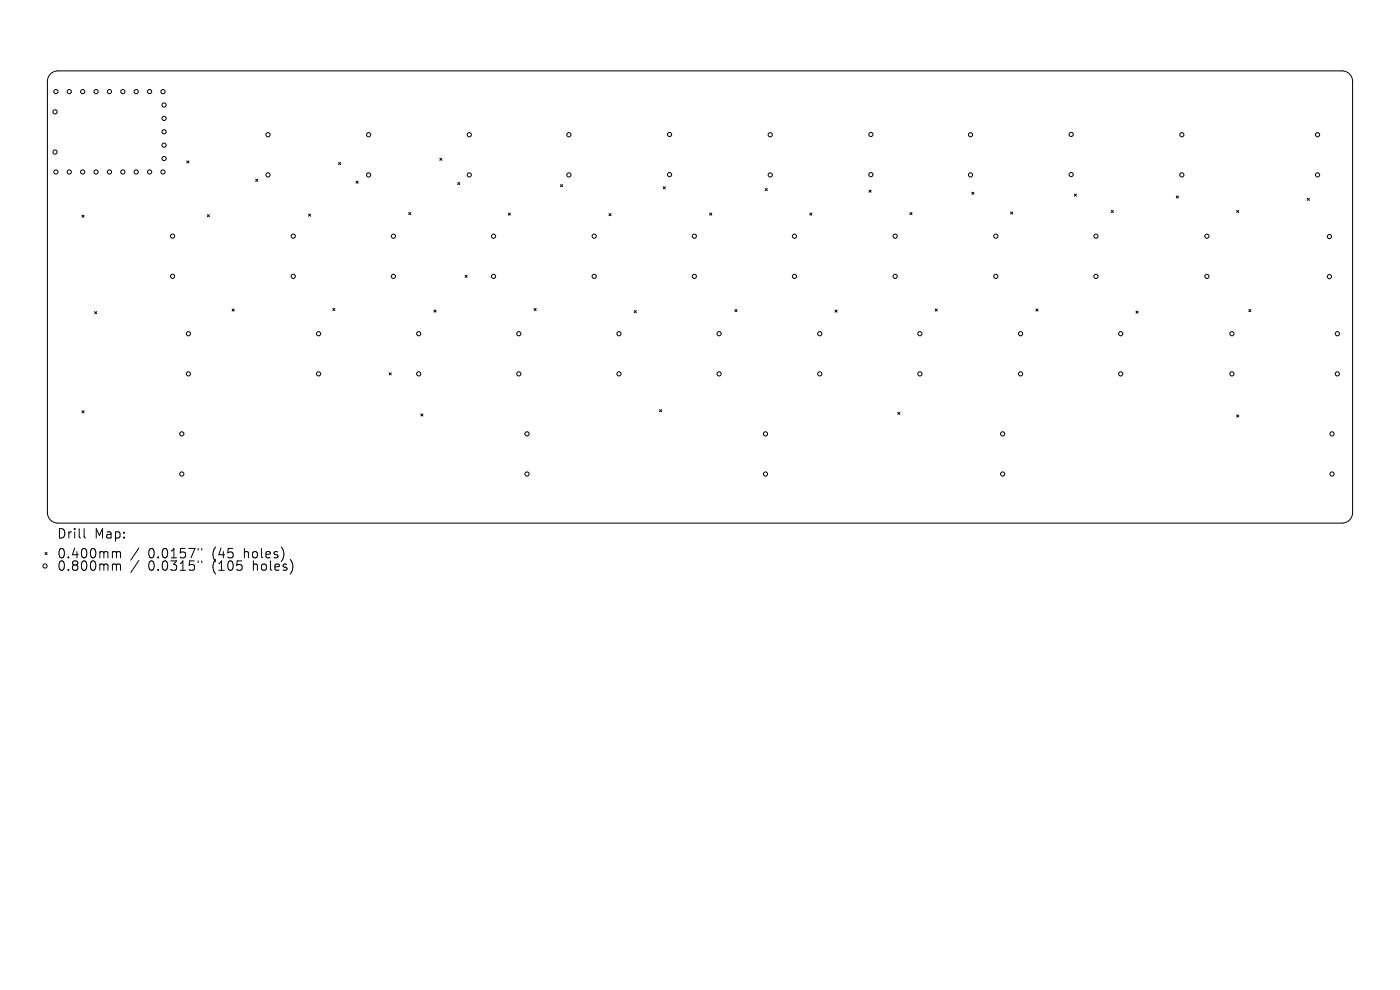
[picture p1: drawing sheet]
<svg xmlns="http://www.w3.org/2000/svg" width="297mm" height="210mm" viewBox="0 0 297 210" stroke-linecap="round" stroke-linejoin="round" font-family="sans-serif">
<defs><g id="words">
<g font-size="2.8">
<text x="12" y="114.5">Drill</text>
<text x="12" y="118.7">0.400mm</text>
<text x="20" y="114.5">Map:</text>
<text x="31.4" y="118.7">0.0157&quot;</text>
<text x="45.2" y="118.7">(45</text>
<text x="52" y="118.7">holes)</text>
<text x="12" y="121.4">0.800mm</text>
<text x="31.4" y="121.4">0.0315&quot;</text>
<text x="45.2" y="121.4">(105</text>
<text x="53.9" y="121.4">holes)</text>
</g>
</g></defs>
<g fill="none" stroke="#000" stroke-width=".21">
<path d="M10.7 15.7l.8-.5 .8-.2h272.4a2.24 2.24 0 0 1 2.2 2.3v91.4a2.24 2.24 0 0 1-2.2 2.3h-272.4a2.24 2.24 0 0 1-2.2-2.3v-91.4l.2-1zM39.6 34.1l.5 .5M40.1 34.1l-.5 .5M54.2 38l.5 .5M54.7 38l-.5 .5M71.8 34.5l.5 .4M72.3 34.5l-.5 .4M75.5 38.4l.5 .5M76 38.4l-.5 .5M93.3 33.6l.4 .4M93.7 33.6l-.4 .4M97.1 38.7l.4 .5"/>
<path d="M97.5 38.7l-.4 .5M118.9 39.2l.4 .4M119.3 39.2l-.4 .4M140.7 39.6l.4 .4M141.1 39.6l-.4 .4M162.3 40l.5 .4M162.8 40l-.5 .4M17.4 45.6l.4 .5M17.8 45.6l-.4 .5M44 45.5l.4 .5M44.4 45.5l-.4 .5M65.5 45.4l.4 .5"/>
<path d="M65.9 45.4l-.4 .5M86.7 45.1l.4 .4M87.1 45.1l-.4 .4M98.7 58.4l.4 .4M99.1 58.4l-.4 .4M107.8 45.2l.5 .4M108.3 45.2l-.5 .4M129.2 45.3l.4 .5M129.6 45.3l-.4 .5M150.5 45.2l.5 .4M151 45.2l-.5 .4M171.8 45.2l.4 .4"/>
<path d="M172.2 45.2l-.4 .4M184.4 40.3l.4 .5M184.8 40.3l-.4 .5M193 45.1l.5 .4M193.5 45.1l-.5 .4M206.2 40.8l.4 .4M206.6 40.8l-.4 .4M214.4 45l.4 .4M214.8 45l-.4 .4M227.9 41.2l.5 .4M228.4 41.2l-.5 .4M235.7 44.6l.5 .5"/>
<path d="M236.2 44.6l-.5 .5M249.5 41.6l.5 .4M250 41.6l-.5 .4M262.3 44.6l.5 .5M262.8 44.6l-.5 .5M277.3 42.1l.5 .4M277.8 42.1l-.5 .4M20.1 66.1l.4 .5M20.5 66.1l-.4 .5M49.2 65.5l.5 .5M49.7 65.5l-.5 .5M70.6 65.4l.4 .5"/>
<path d="M71 65.4l-.4 .5M82.6 79.1l.4 .4M83 79.1l-.4 .4M92.1 65.8l.4 .4M92.5 65.8l-.4 .4M113.3 65.4l.5 .5M113.8 65.4l-.5 .5M134.6 65.9l.4 .4M135 65.9l-.4 .4M155.9 65.7l.5 .4M156.4 65.7l-.5 .4M177.2 65.8l.4 .4"/>
<path d="M177.6 65.8l-.4 .4M198.4 65.5l.4 .5M198.8 65.5l-.4 .5M219.8 65.5l.4 .5M220.2 65.5l-.4 .5M241 66l.4 .4M241.4 66l-.4 .4M264.9 65.7l.5 .4M265.4 65.7l-.5 .4M17.4 87.1l.4 .5M17.8 87.1l-.4 .5M89.3 87.8l.4 .4"/>
<path d="M89.7 87.8l-.4 .4M139.9 86.9l.5 .4M140.4 86.9l-.5 .4M190.5 87.5l.4 .4M190.9 87.5l-.4 .4M262.3 88l.5 .5M262.8 88l-.5 .5M9.6 117.2l.4 .4M10 117.2l-.4 .4M17.8 112.1v1.8l.3 .2M24.1 117h.3l.3 .3M24.1 119.6h.3l.3 .3"/>
<path d="M24.7 117.3l.3-.3 .5 .1 .1 1.2M24.7 117.3v1M24.7 119.9v1.1M24.7 119.9l.3-.3 .5 .1 .1 1.3M29.5 116.2l-1.7 2.6M29.5 118.9l-1.7 2.6M42 116.3v.4M42 119v.4M42.8 116.3v.4M42.8 119v.4"/>
<circle cx="11.9" cy="19.4" r=".45"/>
<circle cx="14.7" cy="19.4" r=".45"/>
<circle cx="17.5" cy="19.4" r=".45"/>
<circle cx="20.4" cy="19.4" r=".45"/>
<circle cx="23.2" cy="19.4" r=".45"/>
<circle cx="26.1" cy="19.4" r=".45"/>
<circle cx="28.9" cy="19.4" r=".45"/>
<circle cx="31.7" cy="19.4" r=".45"/>
<circle cx="34.6" cy="19.4" r=".45"/>
<circle cx="11.7" cy="32.2" r=".45"/>
<circle cx="11.7" cy="23.7" r=".45"/>
<circle cx="11.9" cy="36.5" r=".45"/>
<circle cx="14.7" cy="36.5" r=".45"/>
<circle cx="17.5" cy="36.5" r=".45"/>
<circle cx="20.4" cy="36.5" r=".45"/>
<circle cx="23.2" cy="36.5" r=".45"/>
<circle cx="26.1" cy="36.5" r=".45"/>
<circle cx="28.9" cy="36.5" r=".45"/>
<circle cx="31.7" cy="36.5" r=".45"/>
<circle cx="34.6" cy="36.5" r=".45"/>
<circle cx="34.8" cy="22.3" r=".45"/>
<circle cx="34.8" cy="33.6" r=".45"/>
<circle cx="34.8" cy="30.8" r=".45"/>
<circle cx="34.8" cy="25.1" r=".45"/>
<circle cx="34.8" cy="28" r=".45"/>
<circle cx="56.8" cy="28.6" r=".45"/>
<circle cx="56.8" cy="37.1" r=".45"/>
<circle cx="78.2" cy="28.6" r=".45"/>
<circle cx="78.2" cy="37.1" r=".45"/>
<circle cx="99.6" cy="28.6" r=".45"/>
<circle cx="99.6" cy="37.1" r=".45"/>
<circle cx="120.7" cy="28.6" r=".45"/>
<circle cx="120.7" cy="37.1" r=".45"/>
<circle cx="142" cy="28.5" r=".45"/>
<circle cx="142" cy="37" r=".45"/>
<circle cx="163.4" cy="28.6" r=".45"/>
<circle cx="163.4" cy="37.1" r=".45"/>
<circle cx="184.8" cy="28.5" r=".45"/>
<circle cx="184.8" cy="37" r=".45"/>
<circle cx="205.9" cy="28.6" r=".45"/>
<circle cx="205.9" cy="37.1" r=".45"/>
<circle cx="227.2" cy="28.5" r=".45"/>
<circle cx="227.2" cy="37" r=".45"/>
<circle cx="250.7" cy="28.6" r=".45"/>
<circle cx="250.7" cy="37.1" r=".45"/>
<circle cx="279.5" cy="28.6" r=".45"/>
<circle cx="279.5" cy="37.1" r=".45"/>
<circle cx="36.6" cy="58.6" r=".45"/>
<circle cx="36.6" cy="50.1" r=".45"/>
<circle cx="62.2" cy="58.6" r=".45"/>
<circle cx="62.2" cy="50.1" r=".45"/>
<circle cx="83.5" cy="58.6" r=".45"/>
<circle cx="83.5" cy="50.1" r=".45"/>
<circle cx="104.7" cy="58.6" r=".45"/>
<circle cx="104.7" cy="50.1" r=".45"/>
<circle cx="126.1" cy="58.6" r=".45"/>
<circle cx="126.1" cy="50.1" r=".45"/>
<circle cx="147.3" cy="58.6" r=".45"/>
<circle cx="147.3" cy="50.1" r=".45"/>
<circle cx="168.5" cy="58.6" r=".45"/>
<circle cx="168.5" cy="50.1" r=".45"/>
<circle cx="189.9" cy="58.6" r=".45"/>
<circle cx="189.9" cy="50.1" r=".45"/>
<circle cx="211.3" cy="58.6" r=".45"/>
<circle cx="211.3" cy="50.1" r=".45"/>
<circle cx="232.5" cy="58.6" r=".45"/>
<circle cx="232.5" cy="50.1" r=".45"/>
<circle cx="256" cy="58.6" r=".45"/>
<circle cx="256" cy="50.1" r=".45"/>
<circle cx="282" cy="50.2" r=".45"/>
<circle cx="282" cy="58.7" r=".45"/>
<circle cx="40" cy="79.3" r=".45"/>
<circle cx="40" cy="70.8" r=".45"/>
<circle cx="67.6" cy="70.8" r=".45"/>
<circle cx="67.6" cy="79.3" r=".45"/>
<circle cx="88.8" cy="79.3" r=".45"/>
<circle cx="88.8" cy="70.8" r=".45"/>
<circle cx="110.1" cy="79.3" r=".45"/>
<circle cx="110.1" cy="70.8" r=".45"/>
<circle cx="131.3" cy="79.3" r=".45"/>
<circle cx="131.3" cy="70.8" r=".45"/>
<circle cx="152.6" cy="79.3" r=".45"/>
<circle cx="152.6" cy="70.8" r=".45"/>
<circle cx="173.9" cy="79.3" r=".45"/>
<circle cx="173.9" cy="70.8" r=".45"/>
<circle cx="195.2" cy="70.8" r=".45"/>
<circle cx="195.2" cy="79.3" r=".45"/>
<circle cx="216.5" cy="79.3" r=".45"/>
<circle cx="216.5" cy="70.8" r=".45"/>
<circle cx="237.8" cy="70.8" r=".45"/>
<circle cx="237.8" cy="79.3" r=".45"/>
<circle cx="261.3" cy="70.8" r=".45"/>
<circle cx="261.3" cy="79.3" r=".45"/>
<circle cx="283.7" cy="70.8" r=".45"/>
<circle cx="283.7" cy="79.3" r=".45"/>
<circle cx="38.6" cy="92" r=".45"/>
<circle cx="111.8" cy="92" r=".45"/>
<circle cx="162.4" cy="92" r=".45"/>
<circle cx="212.7" cy="92" r=".45"/>
<circle cx="282.6" cy="92" r=".45"/>
<circle cx="38.6" cy="100.6" r=".45"/>
<circle cx="111.8" cy="100.6" r=".45"/>
<circle cx="162.4" cy="100.6" r=".45"/>
<circle cx="212.7" cy="100.6" r=".45"/>
<circle cx="282.6" cy="100.6" r=".45"/>
<circle cx="9.6" cy="120.1" r=".45"/>
</g>
<use href="#words"/>
</svg>
